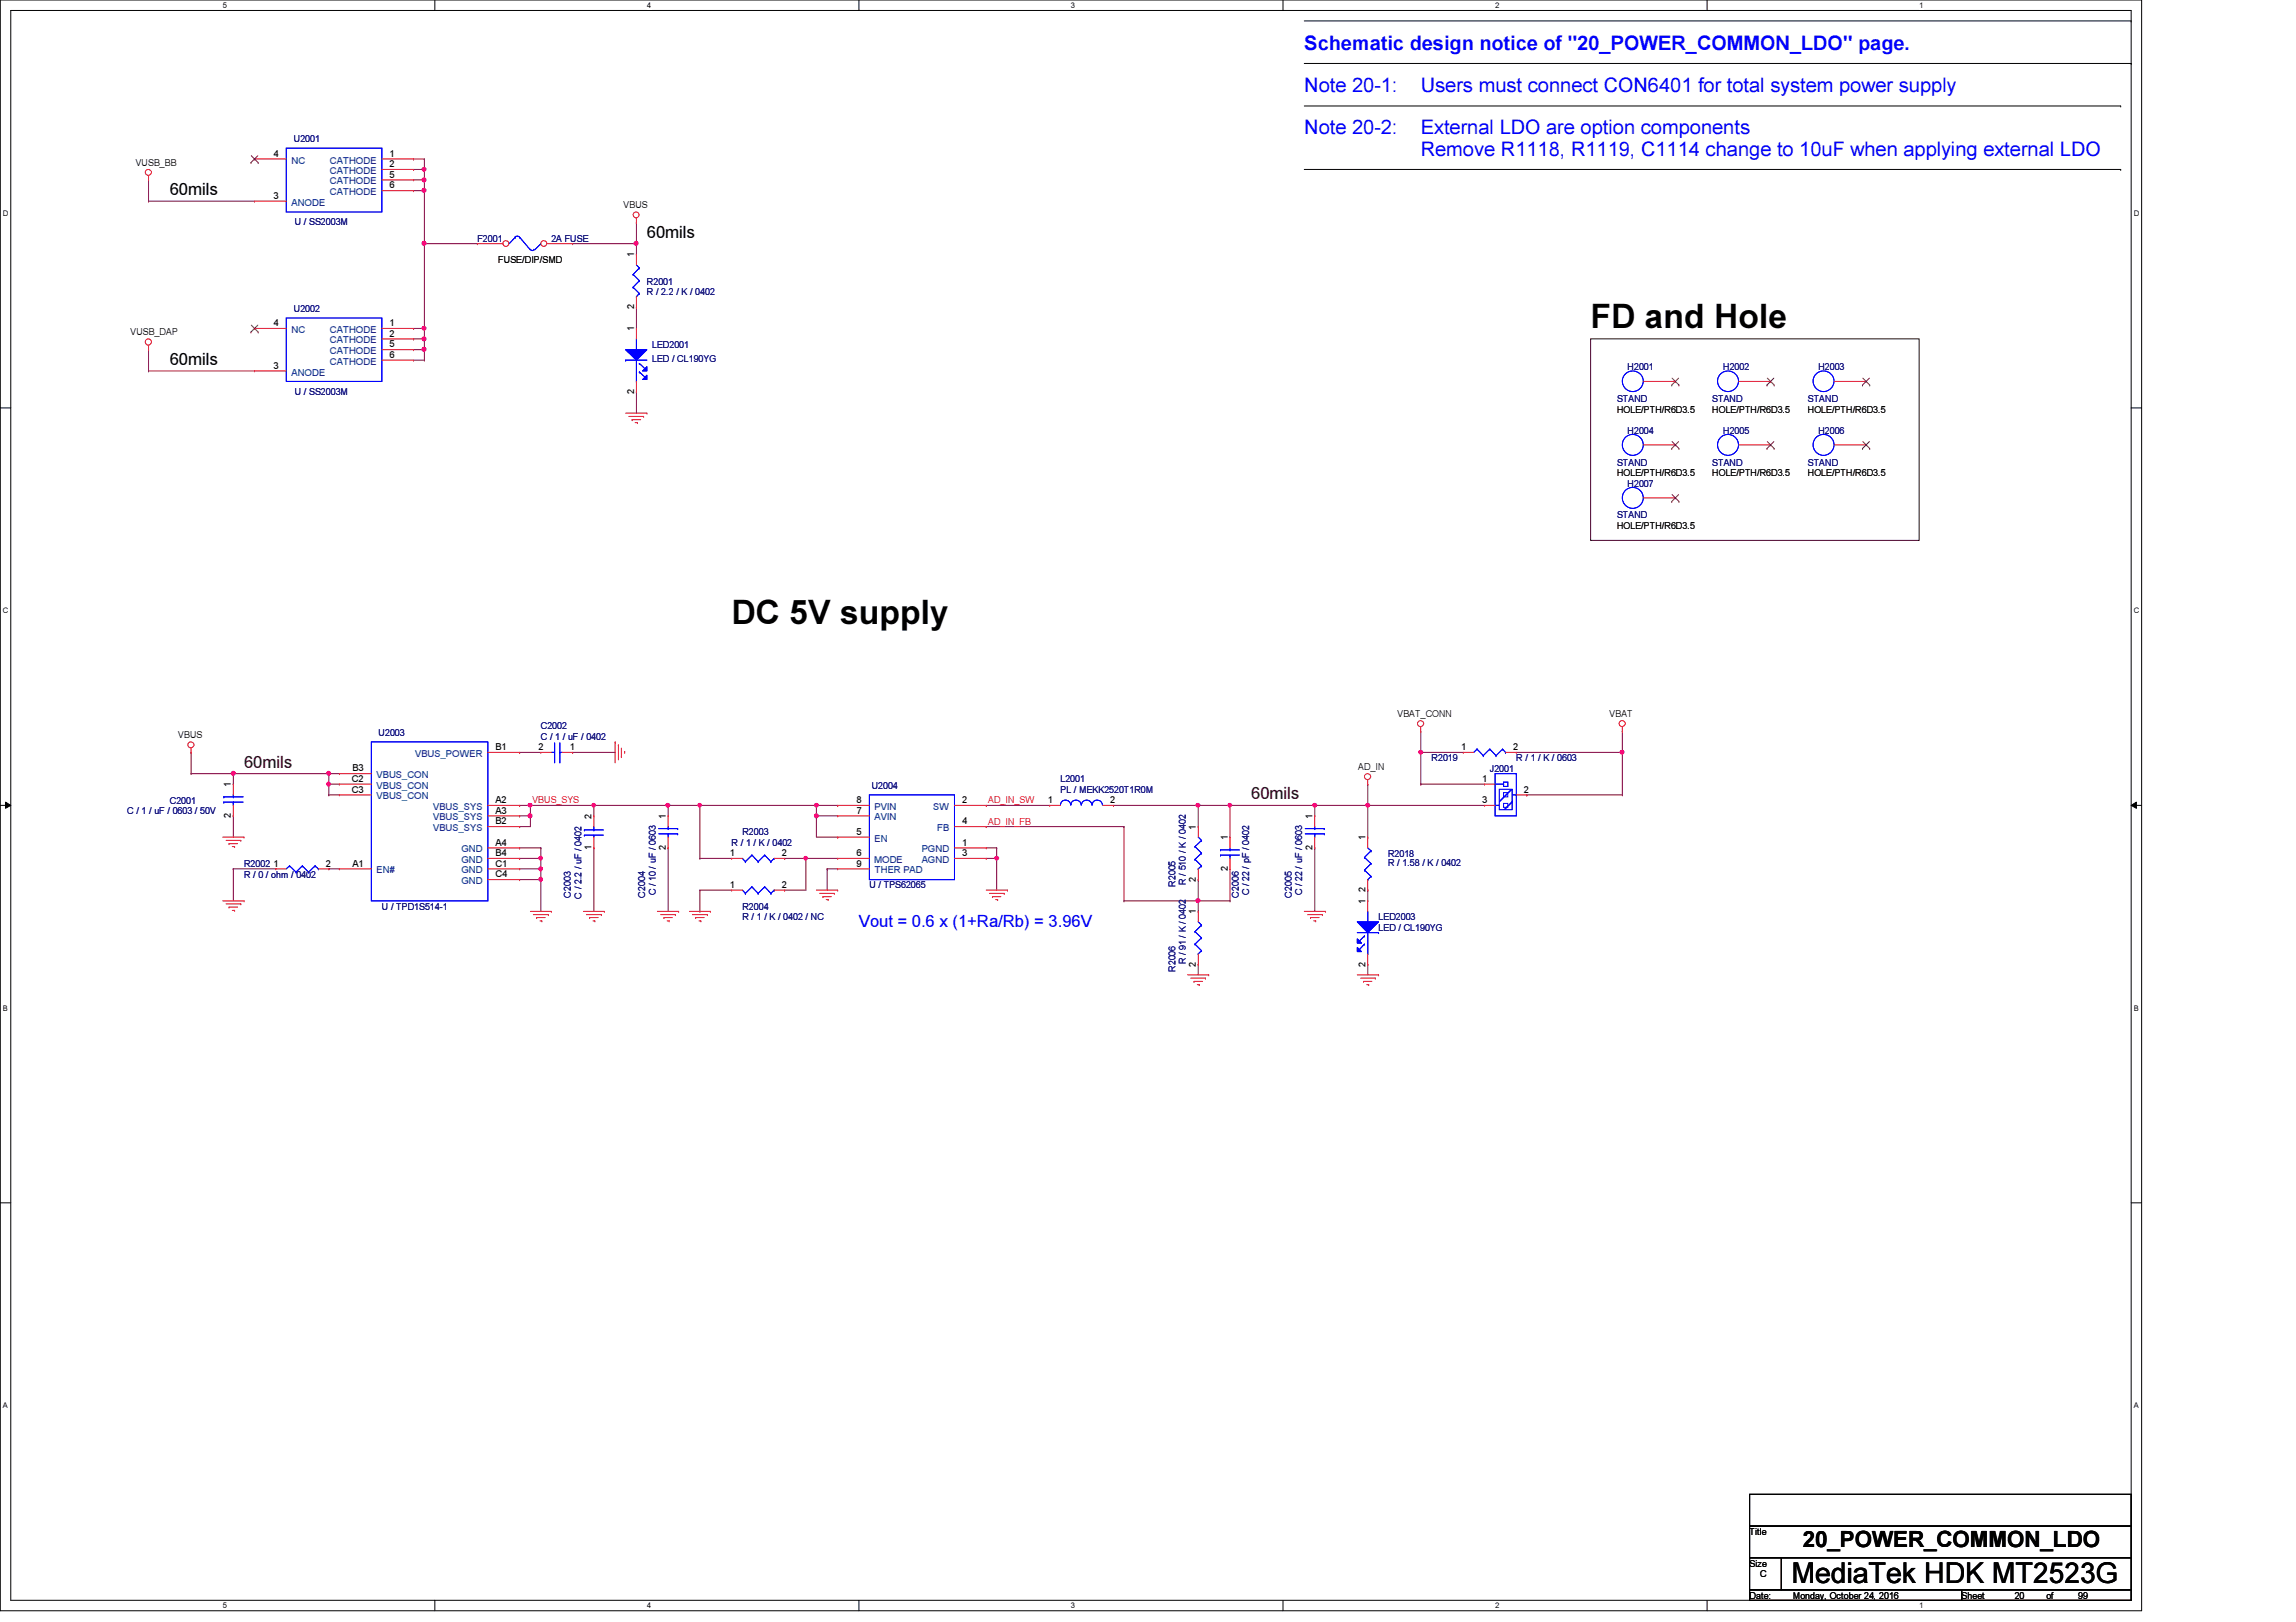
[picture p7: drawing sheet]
<svg xmlns="http://www.w3.org/2000/svg" width="297mm" height="210mm" viewBox="0 0 297 210" stroke-linecap="round" stroke-linejoin="round" font-family="sans-serif">
<defs><g id="words">
<g font-size="4.4">
<text x="205.8" y="42.4">FD and Hole</text>
<text x="94.7" y="80.8">DC 5V supply</text>
</g>
<text font-size="3.7" x="231.8" y="204.9">MediaTek HDK MT2523G</text>
<text font-size="2.9" x="233.2" y="200.2">20_POWER_COMMON_LDO</text>
<g font-size="2.6" fill="#00f">
<text x="168.7" y="11.9">Note 20-1:</text>
<text x="168.7" y="6.5">Schematic design notice of &quot;20_POWER_COMMON_LDO&quot; page.</text>
<text x="183.8" y="11.9">Users must connect CON6401 for total system power supply</text>
<text x="168.7" y="17.4">Note 20-2:</text>
<text x="183.8" y="17.4">External LDO are option components</text>
<text x="183.8" y="20.2">Remove R1118, R1119, C1114 change to 10uF when applying external LDO</text>
</g>
<g font-size="2.2">
<text x="22" y="25.3">60mils</text>
<text x="83.7" y="30.8">60mils</text>
<text x="22" y="47.2">60mils</text>
</g>
<g font-size="2.2" fill="#400000">
<text x="31.6" y="99.4">60mils</text>
<text x="161.9" y="103.5">60mils</text>
</g>
<text font-size="2.2" fill="#00f" x="111.1" y="119.9">Vout = 0.6 x (1+Ra/Rb) = 3.96V</text>
<g font-size="1.2">
<text x="17.6" y="21.4">VUSB_BB</text>
<text x="35.4" y="20.3">4</text>
<text x="50.4" y="23">5</text>
<text x="50.4" y="20.3">1</text>
<text x="50.4" y="21.6">2</text>
<text x="35.4" y="25.7">3</text>
<text x="50.4" y="24.4">6</text>
<text x="80.7" y="26.9">VBUS</text>
<text x="64.5" y="34">FUSE/DIP/SMD</text>
<text x="82" y="33.3" transform="rotate(-90 82 33.3)">1</text>
<text x="82" y="40" transform="rotate(-90 82 40)">2</text>
<text x="16.9" y="43.4">VUSB_DAP</text>
<text x="35.4" y="47.7">3</text>
<text x="35.4" y="42.2">4</text>
<text x="50.4" y="45">5</text>
<text x="50.4" y="42.2">1</text>
<text x="50.4" y="43.6">2</text>
<text x="50.4" y="46.3">6</text>
<text x="82" y="42.9" transform="rotate(-90 82 42.9)">1</text>
<text x="82" y="51" transform="rotate(-90 82 51)">2</text>
<text x="209.2" y="53.4">HOLE/PTH/R6D3.5</text>
<text x="221.5" y="53.4">HOLE/PTH/R6D3.5</text>
<text x="233.9" y="53.4">HOLE/PTH/R6D3.5</text>
<text x="209.2" y="61.6">HOLE/PTH/R6D3.5</text>
<text x="221.5" y="61.6">HOLE/PTH/R6D3.5</text>
<text x="233.9" y="61.6">HOLE/PTH/R6D3.5</text>
<text x="209.2" y="68.5">HOLE/PTH/R6D3.5</text>
<text x="23.1" y="95.5">VBUS</text>
<text x="180.8" y="92.8">VBAT_CONN</text>
<text x="208.2" y="92.8">VBAT</text>
<text x="29.9" y="101.9" transform="rotate(-90 29.9 101.9)">1</text>
<text x="45.5" y="101.2">C2</text>
<text x="45.6" y="99.8">B3</text>
<text x="64.1" y="97.1">B1</text>
<text x="69.7" y="97.1">2</text>
<text x="73.7" y="97.1">1</text>
<text x="175.7" y="99.6">AD_IN</text>
<text x="189" y="97.1">1</text>
<text x="191.8" y="101.2">1</text>
<text x="195.7" y="97.1">2</text>
<text x="29.9" y="105.9" transform="rotate(-90 29.9 105.9)">2</text>
<text x="45.5" y="102.6">C3</text>
<text x="64.1" y="103.9">A2</text>
<text x="64.1" y="105.3">A3</text>
<text x="64.1" y="106.7">B2</text>
<text x="76.5" y="106" transform="rotate(-90 76.5 106)">2</text>
<text x="86.1" y="106" transform="rotate(-90 86.1 106)">1</text>
<text x="110.8" y="103.9">8</text>
<text x="110.8" y="105.3">7</text>
<text x="124.5" y="103.9">2</text>
<text x="124.5" y="106.7">4</text>
<text x="135.5" y="103.9">1</text>
<text x="143.6" y="103.9">2</text>
<text x="154.7" y="107.4" transform="rotate(-90 154.7 107.4)">1</text>
<text x="169.8" y="106" transform="rotate(-90 169.8 106)">1</text>
<text x="191.8" y="103.9">3</text>
<text x="197.1" y="102.6">2</text>
<text x="35.4" y="112.1">1</text>
<text x="42.2" y="112.1">2</text>
<text x="45.6" y="112.1">A1</text>
<text x="64.1" y="110.8">B4</text>
<text x="64.1" y="112.1">C1</text>
<text x="64.1" y="109.4">A4</text>
<text x="64.1" y="113.5">C4</text>
<text x="76.5" y="110" transform="rotate(-90 76.5 110)">1</text>
<text x="86.1" y="110" transform="rotate(-90 86.1 110)">2</text>
<text x="94.4" y="110.8">1</text>
<text x="101.1" y="110.8">2</text>
<text x="110.8" y="110.8">6</text>
<text x="110.8" y="112.1">9</text>
<text x="110.8" y="108">5</text>
<text x="124.5" y="109.4">1</text>
<text x="124.5" y="110.8">3</text>
<text x="158.8" y="112.7" transform="rotate(-90 158.8 112.7)">2</text>
<text x="158.8" y="108.8" transform="rotate(-90 158.8 108.8)">1</text>
<text x="169.8" y="110" transform="rotate(-90 169.8 110)">2</text>
<text x="176.7" y="108.8" transform="rotate(-90 176.7 108.8)">1</text>
<text x="94.4" y="114.9">1</text>
<text x="101.1" y="114.9">2</text>
<text x="154.7" y="118.3" transform="rotate(-90 154.7 118.3)">1</text>
<text x="154.7" y="114.1" transform="rotate(-90 154.7 114.1)">2</text>
<text x="176.7" y="117" transform="rotate(-90 176.7 117)">1</text>
<text x="176.7" y="115.5" transform="rotate(-90 176.7 115.5)">2</text>
<text x="154.7" y="125.1" transform="rotate(-90 154.7 125.1)">2</text>
<text x="176.7" y="125.1" transform="rotate(-90 176.7 125.1)">2</text>
<text x="226.4" y="198.6">Title</text>
<text x="226.4" y="202.7">Size</text>
<text x="226.4" y="206.9">Date:</text>
<text x="227.7" y="204.1">C</text>
<text x="231.9" y="206.9">Monday, October 24, 2016</text>
<text x="253.8" y="206.9">Sheet</text>
<text x="260.6" y="206.9">20</text>
<text x="264.7" y="206.9">of</text>
<text x="268.9" y="206.9">99</text>
</g>
<g font-size="1.2" fill="#004080">
<text x="37.7" y="21.2">NC</text>
<text x="42.7" y="23.9">CATHODE</text>
<text x="42.7" y="21.2">CATHODE</text>
<text x="42.7" y="22.5">CATHODE</text>
<text x="37.7" y="26.6">ANODE</text>
<text x="42.7" y="25.3">CATHODE</text>
<text x="37.7" y="43.1">NC</text>
<text x="42.7" y="45.8">CATHODE</text>
<text x="42.7" y="43.1">CATHODE</text>
<text x="42.7" y="44.4">CATHODE</text>
<text x="42.7" y="47.2">CATHODE</text>
<text x="37.7" y="48.6">ANODE</text>
<text x="48.7" y="100.7">VBUS_CON</text>
<text x="53.7" y="98">VBUS_POWER</text>
<text x="48.7" y="103.5">VBUS_CON</text>
<text x="48.7" y="102.1">VBUS_CON</text>
<text x="56" y="104.8">VBUS_SYS</text>
<text x="56" y="106.2">VBUS_SYS</text>
<text x="56" y="107.6">VBUS_SYS</text>
<text x="113.2" y="104.8">PVIN</text>
<text x="113.2" y="106.2">AVIN</text>
<text x="120.7" y="104.8">SW</text>
<text x="121.2" y="107.6">FB</text>
<text x="48.7" y="113">EN#</text>
<text x="59.7" y="111.7">GND</text>
<text x="59.7" y="113">GND</text>
<text x="59.7" y="110.3">GND</text>
<text x="113.2" y="111.7">MODE</text>
<text x="113.2" y="113">THER PAD</text>
<text x="113.2" y="108.9">EN</text>
<text x="119.2" y="110.3">PGND</text>
<text x="119.2" y="111.7">AGND</text>
<text x="59.7" y="114.4">GND</text>
</g>
<g font-size="1.2" fill="#000080">
<text x="38" y="18.4">U2001</text>
<text x="38.1" y="29.1">U / SS2003M</text>
<text x="61.8" y="31.3">F2001</text>
<text x="71.3" y="31.3">2A FUSE</text>
<text x="38" y="40.3">U2002</text>
<text x="83.7" y="36.9">R2001</text>
<text x="83.7" y="38.1">R / 2.2 / K / 0402</text>
<text x="84.4" y="45">LED2001</text>
<text x="84.4" y="46.8">LED / CL190YG</text>
<text x="210.6" y="47.9">H2001</text>
<text x="222.9" y="47.9">H2002</text>
<text x="235.2" y="47.9">H2003</text>
<text x="38.1" y="51.1">U / SS2003M</text>
<text x="209.2" y="52">STAND</text>
<text x="221.5" y="52">STAND</text>
<text x="233.9" y="52">STAND</text>
<text x="210.6" y="56.1">H2004</text>
<text x="222.9" y="56.1">H2005</text>
<text x="235.2" y="56.1">H2006</text>
<text x="209.2" y="60.2">STAND</text>
<text x="210.6" y="63">H2007</text>
<text x="221.5" y="60.2">STAND</text>
<text x="233.9" y="60.2">STAND</text>
<text x="209.2" y="67.1">STAND</text>
<text x="49" y="95.2">U2003</text>
<text x="70" y="94.4">C2002</text>
<text x="70" y="95.8">C / 1 / uF / 0402</text>
<text x="137.2" y="101.3">L2001</text>
<text x="185.2" y="98.5">R2019</text>
<text x="192.7" y="99.9">J2001</text>
<text x="196.2" y="98.5">R / 1 / K / 0603</text>
<text x="16.5" y="105.4">C / 1 / uF / 0603 / 50V</text>
<text x="22" y="104">C2001</text>
<text x="112.8" y="102.1">U2004</text>
<text x="137.2" y="102.6">PL / MEKK2520T1R0M</text>
<text x="31.6" y="112.2">R2002</text>
<text x="31.6" y="113.6">R / 0 / ohm / 0402</text>
<text x="94.7" y="109.5">R / 1 / K / 0402</text>
<text x="96.1" y="108.1">R2003</text>
<text x="179.6" y="110.9">R2018</text>
<text x="179.6" y="112.1">R / 1.58 / K / 0402</text>
<text x="49.4" y="117.7">U / TPD1S514-1</text>
<text x="73.9" y="116.2" transform="rotate(-90 73.9 116.2)">C2003</text>
<text x="75.2" y="116.3" transform="rotate(-90 75.2 116.3)">C / 2.2 / uF / 0402</text>
<text x="83.5" y="116.2" transform="rotate(-90 83.5 116.2)">C2004</text>
<text x="84.8" y="115.9" transform="rotate(-90 84.8 115.9)">C / 10 / uF / 0603</text>
<text x="96.1" y="117.7">R2004</text>
<text x="96.1" y="119.1">R / 1 / K / 0402 / NC</text>
<text x="112.5" y="115">U / TPS62065</text>
<text x="152.1" y="114.8" transform="rotate(-90 152.1 114.8)">R2005</text>
<text x="153.4" y="114.5" transform="rotate(-90 153.4 114.5)">R / 510 / K / 0402</text>
<text x="160.3" y="116.2" transform="rotate(-90 160.3 116.2)">C2006</text>
<text x="161.6" y="115.9" transform="rotate(-90 161.6 115.9)">C / 22 / pF / 0402</text>
<text x="167.1" y="116.2" transform="rotate(-90 167.1 116.2)">C2005</text>
<text x="168.5" y="115.9" transform="rotate(-90 168.5 115.9)">C / 22 / uF / 0603</text>
<text x="178.3" y="119.1">LED2003</text>
<text x="152.1" y="125.8" transform="rotate(-90 152.1 125.8)">R2006</text>
<text x="153.4" y="124.8" transform="rotate(-90 153.4 124.8)">R / 91 / K / 0402</text>
<text x="178.3" y="120.4">LED / CL190YG</text>
</g>
<g font-size="1.2" fill="#f00">
<text x="68.9" y="104">VBUS_SYS</text>
<text x="127.8" y="104">AD_IN_SW</text>
<text x="127.8" y="106.7">AD_IN_FB</text>
</g>
<g font-size="1">
<text x="28.8" y="1">5</text>
<text x="83.7" y="1">4</text>
<text x="138.6" y="1">3</text>
<text x="193.4" y="1">2</text>
<text x="248.3" y="1">1</text>
<text x=".4" y="27.9">D</text>
<text x="276.1" y="27.9">D</text>
<text x=".4" y="79.4">C</text>
<text x="276.1" y="79.4">C</text>
<text x=".4" y="130.8">B</text>
<text x="276.1" y="130.8">B</text>
<text x=".4" y="182.2">A</text>
<text x="276.1" y="182.2">A</text>
<text x="28.8" y="208.1">5</text>
<text x="83.7" y="208.1">4</text>
<text x="138.6" y="208.1">3</text>
<text x="193.4" y="208.1">2</text>
<text x="248.3" y="208.1">1</text>
</g>
</g></defs>
<path d="M0 0h277.1v208.4h-277.1zM1.4 1.4h274.3v205.7h-274.3z" fill="none" stroke="#000" stroke-width=".13"/>
<g fill="#fff">
<path d="M28.8 .1h.6v1.1h-.6z"/>
<path d="M28.8 207.2h.6v1.1h-.6z"/>
</g>
<path d="M56.3 0v1.4M56.3 207.1v1.3" fill="none" stroke="#000" stroke-width=".13"/>
<g fill="#fff">
<path d="M83.7 .1h.5v1.1h-.5z"/>
<path d="M83.7 207.2h.5v1.1h-.5z"/>
</g>
<path d="M111.1 0v1.4M111.1 207.1v1.3" fill="none" stroke="#000" stroke-width=".13"/>
<g fill="#fff">
<path d="M138.6 .1h.5v1.1h-.5z"/>
<path d="M138.6 207.2h.5v1.1h-.5z"/>
</g>
<path d="M166 0v1.4M166 207.1v1.3" fill="none" stroke="#000" stroke-width=".13"/>
<g fill="#fff">
<path d="M193.4 .1h.6v1.1h-.6z"/>
<path d="M193.4 207.2h.6v1.1h-.6z"/>
</g>
<path d="M220.8 0v1.4M220.8 207.1v1.3" fill="none" stroke="#000" stroke-width=".13"/>
<g fill="#fff">
<path d="M248.3 .1h.5v1.1h-.5z"/>
<path d="M248.3 207.2h.5v1.1h-.5z"/>
<path d="M.4 27.1h.7v1.1h-.7z"/>
<path d="M276.1 27.1h.7v1.1h-.7z"/>
<path d="M.4 78.5h.7v1.1h-.7z"/>
<path d="M276.1 78.5h.7v1.1h-.7z"/>
</g>
<path d="M0 52.8h1.4M275.7 52.8h1.4" fill="none" stroke="#000" stroke-width=".13"/>
<g fill="#fff">
<path d="M.4 129.9h.6v1.1h-.6z"/>
<path d="M276.1 129.9h.6v1.1h-.6z"/>
</g>
<path d="M0 104.2h1.4M.7 103.8l.7 .4-.7 .4zM275.7 104.2l.7-.4v.8zM275.7 104.2h1.4" fill="none" stroke="#000" stroke-width=".13"/>
<path d="M.7 103.8l.7 .4-.7 .4zM275.7 104.2l.7-.4v.8z" fill="#000"/>
<g fill="#fff">
<path d="M.4 181.4h.6v1.1h-.6z"/>
<path d="M276.1 181.4h.6v1.1h-.6z"/>
</g>
<path d="M168.7 13.7h105.7M168.7 8.2h107M168.7 2.7h107M274.4 13.7h.1M275.7 8.2h.1M275.7 2.7h.1M168.7 21.9h105.7M274.4 21.9h.1M0 155.7h1.4M275.7 155.7h1.4" fill="none" stroke="#000" stroke-width=".13"/>
<path d="M205.8 43.9h42.5v26h-42.5z" fill="none" stroke="#400000" stroke-width=".13"/>
<path d="M82.3 28.8h.1M82.3 28.8v2.7M176.9 115.2h.1M176.9 115.2v1.4M176.9 124.8h.1M176.9 124.8v1.4" fill="none" stroke="#800040" stroke-width=".13"/>
<circle cx="82.3" cy="31.5" r=".26" fill="#f0f"/>
<circle cx="82.3" cy="31.5" r=".26" fill="none" stroke="#f0f" stroke-width=".13"/>
<path d="M19.2 23.3h.1M19.2 23.3v2.7M42.5 100.1h.1M42.5 100.1v1.4" fill="none" stroke="#800040" stroke-width=".13"/>
<path d="M42.3 101.3l.2-.1 .2 .1v.3l-.2 .1-.2-.1z" fill-rule="evenodd" fill="#f0f"/>
<path d="M42.3 101.3l.2-.1 .2 .1v.3l-.2 .1-.2-.1z" fill="none" stroke="#f0f" stroke-width=".13"/>
<path d="M70 109.7h.1M70 109.7v1.4" fill="none" stroke="#800040" stroke-width=".13"/>
<path d="M69.8 110.9h.3l.1 .1-.1 .2-.2 .1-.1-.1z" fill-rule="evenodd" fill="#f0f"/>
<path d="M69.8 110.9h.3l.1 .1-.1 .2-.2 .1-.1-.1z" fill="none" stroke="#f0f" stroke-width=".13"/>
<path d="M67.2 104.2h.1M67.2 104.2h1.4M70 112.4h.1M70 112.4v1.4" fill="none" stroke="#800040" stroke-width=".13"/>
<path d="M69.8 112.2h.1l.2 .1v.3l-.2 .1-.1-.1z" fill-rule="evenodd" fill="#f0f"/>
<path d="M69.8 112.2h.1l.2 .1v.3l-.2 .1-.1-.1z" fill="none" stroke="#f0f" stroke-width=".13"/>
<path d="M19.2 26h.1M19.2 26h13.7M19.2 45.3h.1M19.2 48h.1M19.2 45.3v2.7M19.2 48h13.7M54.9 42.5h.1M54.9 42.5v1.4M70 111.1h.1M70 111.1v1.3" fill="none" stroke="#800040" stroke-width=".13"/>
<circle cx="54.9" cy="43.9" r=".26" fill="#f0f"/>
<circle cx="54.9" cy="43.9" r=".26" fill="none" stroke="#f0f" stroke-width=".13"/>
<path d="M53.5 42.5h.1M53.5 43.9h.1M53.5 42.5h1.4M53.5 43.9h1.4M53.5 45.3h1.4M54.9 45.3h.1M54.9 43.9h.1M54.9 43.9v1.4" fill="none" stroke="#800040" stroke-width=".13"/>
<circle cx="54.9" cy="45.2" r=".26" fill="#f0f"/>
<circle cx="54.9" cy="45.2" r=".26" fill="none" stroke="#f0f" stroke-width=".13"/>
<path d="M54.9 20.6h.1M54.9 20.6v1.3M53.5 46.6h1.4M54.9 46.6h.1M54.9 45.3h.1M54.9 45.3v1.3" fill="none" stroke="#800040" stroke-width=".13"/>
<circle cx="54.9" cy="21.9" r=".25" fill="#f0f"/>
<circle cx="54.9" cy="21.9" r=".25" fill="none" stroke="#f0f" stroke-width=".13"/>
<path d="M53.5 20.6h.1M53.5 21.9h.1M53.5 23.3h1.4M53.5 20.6h1.4M53.5 21.9h1.4M53.5 24.7h1.4M54.9 23.3h.1M54.9 24.7h.1M54.9 21.9h.1M54.9 21.9v2.8" fill="none" stroke="#800040" stroke-width=".13"/>
<circle cx="54.9" cy="23.3" r=".26" fill="#f0f"/>
<circle cx="54.9" cy="23.3" r=".26" fill="none" stroke="#f0f" stroke-width=".13"/>
<path d="M54.9 31.5h.1M54.9 31.5v11" fill="none" stroke="#800040" stroke-width=".13"/>
<circle cx="54.9" cy="42.5" r=".25" fill="#f0f"/>
<circle cx="54.9" cy="42.5" r=".25" fill="none" stroke="#f0f" stroke-width=".13"/>
<path d="M54.9 31.5h.1M54.9 24.7h.1M54.9 31.5h6.9M54.9 24.7v6.8" fill="none" stroke="#800040" stroke-width=".13"/>
<circle cx="54.9" cy="31.5" r=".26" fill="#f0f"/>
<circle cx="54.9" cy="31.5" r=".26" fill="none" stroke="#f0f" stroke-width=".13"/>
<circle cx="54.9" cy="24.6" r=".26" fill="#f0f"/>
<circle cx="54.9" cy="24.6" r=".26" fill="none" stroke="#f0f" stroke-width=".13"/>
<path d="M74.1 31.5h8.2M82.3 31.5h.1M24.7 97.4h.1M24.7 97.4v2.7M68.6 104.2h.1M68.6 104.2h8.2M86.4 109.7h.1M86.4 104.2h.1M86.4 104.2v1.4M86.4 109.7v8.2" fill="none" stroke="#800040" stroke-width=".13"/>
<circle cx="86.4" cy="104.2" r=".25" fill="#f0f"/>
<circle cx="86.4" cy="104.2" r=".25" fill="none" stroke="#f0f" stroke-width=".13"/>
<path d="M76.8 104.2h.1M76.8 104.2h9.6M105.6 104.2h.1M105.6 104.2v1.4h2.8M108.4 105.6h.1" fill="none" stroke="#800040" stroke-width=".13"/>
<circle cx="105.6" cy="105.6" r=".26" fill="#f0f"/>
<circle cx="105.6" cy="105.6" r=".26" fill="none" stroke="#f0f" stroke-width=".13"/>
<circle cx="105.6" cy="104.2" r=".25" fill="#f0f"/>
<circle cx="105.6" cy="104.2" r=".25" fill="none" stroke="#f0f" stroke-width=".13"/>
<path d="M90.5 104.2h.1M90.5 104.2h15.1M104.3 111.1h.1M104.3 111.1h4.1M105.6 105.6h.1M105.6 105.6v2.7h2.8M107 112.4h.1M107 112.4h1.4M107 112.4v2.8M108.4 108.3h.1" fill="none" stroke="#800040" stroke-width=".13"/>
<path d="M104.1 110.9h.3l.1 .1-.1 .2-.2 .1-.1-.1z" fill-rule="evenodd" fill="#f0f"/>
<path d="M104.1 110.9h.3l.1 .1-.1 .2-.2 .1-.1-.1z" fill="none" stroke="#f0f" stroke-width=".13"/>
<path d="M90.5 111.1h.1M90.5 104.2h.1M90.5 111.1h4.2M90.5 104.2v6.9" fill="none" stroke="#800040" stroke-width=".13"/>
<path d="M90.4 104h.3l.1 .2-.1 .2h-.2h-.1z" fill-rule="evenodd" fill="#f0f"/>
<path d="M90.4 104h.3l.1 .2-.1 .2h-.2h-.1z" fill="none" stroke="#f0f" stroke-width=".13"/>
<g fill="none" stroke="#800040" stroke-width=".13">
<path d="M86.4 104.2h.1M86.4 104.2h4.1M90.5 115.2h.1M90.5 117.9h.1M90.5 115.2h4.2M90.5 115.2v2.7M101.5 111.1h.1M101.5 115.2h.1M101.5 111.1h2.8M104.3 111.1h.1M104.3 111.1v4.1h-2.8M127.6 111.1h1.3"/>
<path d="M128.9 111.1h.1M128.9 111.1v4.1"/>
</g>
<circle cx="128.9" cy="111" r=".25" fill="#f0f"/>
<circle cx="128.9" cy="111" r=".25" fill="none" stroke="#f0f" stroke-width=".13"/>
<path d="M127.6 109.7h1.3M128.9 109.7h.1M128.9 111.1h.1M128.9 109.7v1.4M159.1 104.2h.1M159.1 104.2h11M176.9 104.2h.1M176.9 104.2v4.1" fill="none" stroke="#800040" stroke-width=".13"/>
<circle cx="177" cy="104.2" r=".25" fill="#f0f"/>
<circle cx="177" cy="104.2" r=".25" fill="none" stroke="#f0f" stroke-width=".13"/>
<path d="M127.6 104.2h.1M127.6 104.2h8.2M170.1 109.7h.1M170.1 104.2h.1M170.1 104.2v1.4M170.1 109.7v8.2" fill="none" stroke="#800040" stroke-width=".13"/>
<circle cx="170.1" cy="104.2" r=".25" fill="#f0f"/>
<circle cx="170.1" cy="104.2" r=".25" fill="none" stroke="#f0f" stroke-width=".13"/>
<path d="M155 104.2h.1M155 104.2v2.8M170.1 104.2h.1M176.9 101.5h.1M176.9 101.5v2.7h-6.8" fill="none" stroke="#800040" stroke-width=".13"/>
<circle cx="155" cy="104.2" r=".25" fill="#f0f"/>
<circle cx="155" cy="104.2" r=".25" fill="none" stroke="#f0f" stroke-width=".13"/>
<path d="M144.1 104.2h.1M144.1 104.2h10.9M155 116.6h.1M155 116.6v1.3M159.1 104.2h.1M159.1 104.2v4.1M155 124.8h.1M155 124.8v1.4" fill="none" stroke="#800040" stroke-width=".13"/>
<path d="M158.9 104h.4v.2v.2h-.2h-.2z" fill-rule="evenodd" fill="#f0f"/>
<path d="M158.9 104h.4v.2v.2h-.2h-.2z" fill="none" stroke="#f0f" stroke-width=".13"/>
<path d="M155 104.2h.1M155 116.6h.1M155 104.2h4.1M155 116.6h4.1M159.1 116.6h.1M159.1 112.4v4.2" fill="none" stroke="#800040" stroke-width=".13"/>
<circle cx="155" cy="116.5" r=".26" fill="#f0f"/>
<circle cx="155" cy="116.5" r=".26" fill="none" stroke="#f0f" stroke-width=".13"/>
<g fill="none" stroke="#800040" stroke-width=".13">
<path d="M82.3 39.8h.1M82.3 31.5h.1M82.3 31.5v1.4M82.3 39.8v2.7M82.3 50.7h.1M82.3 50.7v2.8M30.2 100.1h.1M30.2 100.1h13.7M42.5 100.1h.1M42.5 101.5h.1M42.5 102.9h.1M42.5 101.5v1.4"/>
<path d="M42.5 101.5h1.4M42.5 102.9h1.4M127.6 107h17.8M145.4 107h.1M145.4 116.6h.1M145.4 107v9.6M145.4 116.6h9.6M155 113.8h.1M155 116.6h.1M155 113.8v2.8"/>
</g>
<path d="M42.3 99.9l.2-.1 .2 .1v.4h-.2h-.2z" fill-rule="evenodd" fill="#f0f"/>
<path d="M42.3 99.9l.2-.1 .2 .1v.4h-.2h-.2z" fill="none" stroke="#f0f" stroke-width=".13"/>
<circle cx="30.2" cy="100.1" r=".26" fill="#f0f"/>
<circle cx="30.2" cy="100.1" r=".26" fill="none" stroke="#f0f" stroke-width=".13"/>
<g fill="none" stroke="#800040" stroke-width=".13">
<path d="M24.7 100.1h.1M24.7 100.1h5.5M30.2 100.1h.1M30.2 105.6h.1M30.2 112.4h.1M30.2 100.1v1.4M30.2 105.6v2.7M30.2 112.4v4.2M30.2 112.4h5.5M42.5 112.4h.1M42.5 112.4h1.4M70 113.8h.1"/>
<path d="M70 113.8v4.1"/>
</g>
<path d="M69.8 113.6l.1-.1 .2 .2v.3h-.2h-.1z" fill-rule="evenodd" fill="#f0f"/>
<path d="M69.8 113.6l.1-.1 .2 .2v.3h-.2h-.1z" fill="none" stroke="#f0f" stroke-width=".13"/>
<g fill="none" stroke="#800040" stroke-width=".13">
<path d="M67.2 97.4h.1M67.2 97.4h2.8M74.1 97.4h.1M74.1 97.4h5.5M67.2 109.7h.1M67.2 111.1h.1M67.2 112.4h.1M67.2 113.8h.1M67.2 109.7h2.8M67.2 111.1h2.8M67.2 112.4h2.8M67.2 113.8h2.8"/>
<path d="M68.6 104.2h.1M68.6 104.2v1.4M105.6 104.2h2.8M108.4 104.2h.1"/>
</g>
<circle cx="68.6" cy="105.6" r=".26" fill="#f0f"/>
<circle cx="68.6" cy="105.6" r=".26" fill="none" stroke="#f0f" stroke-width=".13"/>
<circle cx="68.6" cy="104.2" r=".25" fill="#f0f"/>
<circle cx="68.6" cy="104.2" r=".25" fill="none" stroke="#f0f" stroke-width=".13"/>
<path d="M67.2 105.6h.1M67.2 107h.1M67.2 105.6h1.4M68.6 105.6h.1M68.6 105.6v1.4h-1.4M76.8 104.2h.1M76.8 104.2v1.4" fill="none" stroke="#800040" stroke-width=".13"/>
<path d="M76.6 104h.4v.2v.2h-.2h-.2z" fill-rule="evenodd" fill="#f0f"/>
<path d="M76.6 104h.4v.2v.2h-.2h-.2z" fill="none" stroke="#f0f" stroke-width=".13"/>
<g fill="none" stroke="#800040" stroke-width=".13">
<path d="M183.8 97.4h.1M183.8 94.6v2.8M183.8 97.4h5.5M209.9 97.4h.1M209.9 94.6v2.8M76.8 109.7h.1M76.8 109.7v8.2M176.9 104.2h.1M176.9 104.2h15.2M183.8 101.5h.1M183.8 101.5h8.3M197.5 102.9h.1"/>
<path d="M197.5 102.9h12.4"/>
</g>
<circle cx="183.8" cy="97.3" r=".25" fill="#f0f"/>
<circle cx="183.8" cy="97.3" r=".25" fill="none" stroke="#f0f" stroke-width=".13"/>
<path d="M183.8 97.4v4.1M196.2 97.4h13.7M209.9 97.4h.1M183.8 101.5h.1" fill="none" stroke="#800040" stroke-width=".13"/>
<circle cx="209.8" cy="97.3" r=".25" fill="#f0f"/>
<circle cx="209.8" cy="97.3" r=".25" fill="none" stroke="#f0f" stroke-width=".13"/>
<path d="M209.9 97.4v5.5M209.9 102.9h.1" fill="none" stroke="#800040" stroke-width=".13"/>
<g fill="none" stroke="#f00" stroke-width=".13">
<path d="M19.2 23.3h.1M19.2 22.7v.6M82.3 28.8h.1M82.3 28.2v.6M19.2 45.3h.1M19.2 44.7v.6M80.9 53.5h2.8M81.4 53.9h1.9M81.8 54.3h.1M81.8 54.3h1.1M82.2 54.7h.3M82.5 54.7h.1"/>
<path d="M83.3 53.9h.1M83.7 53.5h.1M212.6 49.4h4.1M216.7 49.4h.1M24.7 97.4h.1M24.7 96.8v.6M79.6 96h.1M79.6 96v2.7M80 96.4h.1M80 96.4v1.9M80.4 97.9h.1M80.4 96.8v1.1"/>
<path d="M80.8 97.2h.1M80.8 97.2v.3M183.8 94.6h.1M183.8 94.1v.5M209.9 94.6h.1M209.9 94.1v.5M28.8 108.3h2.8M28.8 116.6h2.8M29.2 108.8h2M29.2 117h2M29.6 109.2h.1M29.6 117.4h.1"/>
<path d="M29.6 109.2h1.1M29.6 117.4h1.1M30.1 109.6h.2M30.1 117.8h.2M30.3 109.6h.1M30.3 117.8h.1M31.2 108.8h.1M31.2 117h.1M31.6 108.3h.1M31.6 116.6h.1M68.6 117.9h2.7M69 118.4h1.9"/>
<path d="M69.4 118.7h.1M69.4 118.7h1.1M69.8 119.2h.3M70.1 119.2h.1M70.9 118.4h.1M71.3 117.9h.1M75.5 117.9h2.7M75.9 118.4h1.9M76.3 118.7h.1M76.3 118.7h1.1M76.7 119.2h.3M76.8 105.6h.1"/>
<path d="M76.8 109.7h.1M76.8 105.6v1.4M76.8 108.3v1.4M77 119.2h.1M77.8 118.4h.1M78.2 117.9h.1M85 117.9h2.8M85.5 118.4h1.9M85.9 118.7h.1M85.9 118.7h1.1M86.3 119.2h.3M86.6 119.2h.1"/>
<path d="M87.4 118.4h.1M87.8 117.9h.1M89.2 117.9h2.7M89.6 118.4h1.9M90 118.7h.1M90 118.7h1.1M90.4 119.2h.3M90.7 119.2h.1M91.5 118.4h.1M91.9 117.9h.1M105.6 115.2h2.8M106 115.6h1.9"/>
<path d="M106.5 116h.1M106.5 116h1.1M106.9 116.4h.2M107.1 116.4h.1M107.9 115.6h.1M108.4 115.2h.1M127.6 115.2h2.7M128 115.6h1.9M128.4 116h.1M128.4 116h1.1M128.8 116.4h.3M129.1 116.4h.1"/>
<path d="M129.9 115.6h.1M130.3 115.2h.1M135.8 104.2h.1M135.8 104.2h1.4M142.7 104.2h1.4M144.1 104.2h.1M159.1 112.4h.1M159.1 108.3h.1M159.1 108.3v1.4M159.1 111.1v1.3M168.7 117.9h2.8M169.2 118.4h1.9"/>
<path d="M169.5 118.7h.1M169.5 118.7h1.1M170 119.2h.2M170.1 109.7h.1M170.1 105.6h.1M170.1 105.6v1.4M170.1 108.3v1.4M170.2 119.2h.1M171.1 118.4h.1M171.5 117.9h.1M176.9 101.5h.1M176.9 108.3h.1"/>
<path d="M176.9 115.2h.1M176.9 100.9v.6M176.9 108.3v1.4M176.9 113.8v1.4M153.6 126.2h2.8M154 126.6h2M154.5 127h.1M154.5 127h1.1M154.9 127.4h.2M155.1 127.4h.1M156 126.6h.1M156.4 126.2h.1"/>
<path d="M175.6 126.2h2.7M176 126.6h1.9M176.4 127h.1M176.4 127h1.1M176.8 127.4h.3M177.1 127.4h.1M177.9 126.6h.1M178.3 126.2h.1"/>
<circle cx="19.2" cy="22.3" r=".39"/>
<circle cx="82.3" cy="27.8" r=".38"/>
<circle cx="19.2" cy="44.3" r=".4"/>
<circle cx="24.7" cy="96.4" r=".39"/>
<circle cx="183.8" cy="93.6" r=".39"/>
<circle cx="209.9" cy="93.6" r=".39"/>
<circle cx="176.9" cy="100.5" r=".39"/>
</g>
<path d="M226.4 193.4h49.3v4.1h-49.3zM226.4 197.5h49.3v4.1h-49.3zM226.4 205.7h27.4v1.4h-27.4zM226.4 201.6h4.1v4.1h-4.1zM230.5 201.6h45.2v4.1h-45.2zM253.8 205.7h21.9v1.4h-21.9z" fill="none" stroke="#000" stroke-width=".13"/>
<g fill="none" stroke="#00f" stroke-width=".13">
<path d="M75.6 107.4h.1M75.6 108.1h.1M75.6 107.4h2.5M75.6 108.1h2.5M76.8 108.1h.1M76.8 107.4h.1M76.8 107v.4M76.8 108.1v.2M137.2 104.2a.66 .66 0 0 1 .7-.7 .66 .66 0 0 1 .6 .7M138.6 104.2a.66 .66 0 0 1 .6-.7 .66 .66 0 0 1 .7 .7M139.9 104.2a.68 .68 0 0 1 .7-.7 .68 .68 0 0 1 .7 .7M141.3 104.2a.66 .66 0 0 1 .7-.7 .66 .66 0 0 1 .6 .7"/>
<path d="M157.9 110.7h.1M157.9 110h.1M157.9 110.7h2.5M157.9 110h2.5M159.1 110h.1M159.1 110.7h.1M159.1 109.7v.3M159.1 110.7v.4M168.9 107.9h2.4M168.9 107.2h2.4M170.1 107.2h.1M170.1 107.9h.1"/>
<path d="M170.1 107v.2M170.1 107.9v.4M171.3 107.9h.1M171.3 107.2h.1M176.5 111h.1M176.5 112.6h.1M176.5 111l.9 .8M176.5 112.6l.9 .8M176.9 113.8h.1M176.9 109.7l.5 .4M177.4 110.1h.1M177.4 111.8h.1"/>
<path d="M177.4 113.4h.1M177.4 110.1l-.9 .9M177.4 111.8l-.9 .8M177.4 113.4l-.5 .4"/>
<circle cx="211.3" cy="49.3" r="1.34"/>
</g>
<path d="M216.3 49.8h.1M216.3 48.9l.9 .9M217.2 48.9l-.9 .9M217.2 49.8h.1" fill="none" stroke="#804000" stroke-width=".13"/>
<path d="M175.6 119.3h2.7l-1.4 1.4z" fill="#00f"/>
<path d="M175.6 119.3h2.7l-1.4 1.4z" fill="none" stroke="#00f" stroke-width=".13"/>
<path d="M175.6 121.5l.5 .5h-.5z" fill="#00f"/>
<path d="M175.6 121.5l.5 .5h-.5z" fill="none" stroke="#00f" stroke-width=".13"/>
<path d="M175.6 122.6l.5 .5h-.5z" fill="#00f"/>
<path d="M176.9 119.3h.1M176.9 117.9v1.4M175.6 122.6l.5 .5h-.5zM175.6 120.7h2.7M176.5 121.1h.1M176.5 122.2h.1M176.5 121.1l-.7 .7M176.5 122.2l-.7 .7M176.9 123.4h.1M176.9 120.7v2.7M178.3 120.7h.1" fill="none" stroke="#00f" stroke-width=".13"/>
<path d="M175.6 119.3h2.7l-1.4 1.4z" fill="#00f"/>
<path d="M175.6 119.3h2.7l-1.4 1.4z" fill="none" stroke="#00f" stroke-width=".13"/>
<path d="M175.6 121.5l.5 .5h-.5z" fill="#00f"/>
<path d="M175.6 121.5l.5 .5h-.5z" fill="none" stroke="#00f" stroke-width=".13"/>
<path d="M175.6 122.6l.5 .5h-.5z" fill="#00f"/>
<g fill="none" stroke="#00f" stroke-width=".13">
<path d="M37 19.2h12.4v8.2h-12.4zM81.9 35.5h.1M81.9 37.2h.1M81.9 35.5l.8 .8M81.9 37.2l.8 .8M82.3 38.4h.1M82.3 34.3l.4 .4M82.7 34.7h.1M82.7 36.3h.1M82.7 38h.1M82.7 34.7l-.8 .8M82.7 36.3l-.8 .9"/>
<path d="M82.7 38l-.4 .4M37 41.1h12.4v8.3h-12.4zM48 96h15.1v20.6h-15.1zM71.3 97.4h.5M71.8 98.6h.1M71.8 97.4h.1M71.8 96.1v2.5M72.4 97.4h.1M72.4 98.6h.1M72.4 97.4h.3M72.4 96.1v2.5M96.1 111.1l.3 .4"/>
<path d="M96.4 111.5h.1M97.3 110.7h.1M97.3 110.7l-.9 .8M97.3 110.7l.8 .8M98.1 111.5h.1M98.9 110.7h.1M98.9 110.7l-.8 .8M98.9 110.7l.8 .8M99.7 111.5h.1M100.2 111.1h.1M100.2 111.1l-.5 .4M112.5 102.9h11v10.9h-11z"/>
<path d="M154.6 109.6h.1M154.6 111.2h.1M154.6 109.6l.8 .8M154.6 111.2l.8 .9M155 112.4h.1M155 108.3l.4 .5M155 119.3l.4 .4M155.4 108.8h.1M155.4 110.4h.1M155.4 112.1h.1M155.4 119.7h.1M155.4 108.8l-.8 .8"/>
<path d="M155.4 110.4l-.8 .8M155.4 112.1l-.4 .3M155.4 119.7l-.8 .9M176.9 119.3h.1M176.9 117.9v1.4M193.4 100.1h2.8v5.5h-2.8zM193.4 101.5h1.1M193.4 104.2h1.1M194.5 101.2h.6v.6h-.6zM194.5 102.6h.6v.5h-.6zM194.5 104h.6v.5h-.6zM194.5 101.5h.1"/>
<path d="M194.5 104.2h.1M195.1 102.9h1.1M196.2 102.9h.1M154.6 120.6h.1M154.6 122.2h.1M154.6 120.6l.8 .8M154.6 122.2l.8 .8M155 123.4h.1M155.4 121.4h.1M155.4 123h.1M155.4 121.4l-.8 .8M155.4 123l-.4 .4"/>
<path d="M175.6 122.6l.5 .5h-.5zM175.6 120.7h2.7M176.5 121.1h.1M176.5 122.2h.1M176.5 121.1l-.7 .7M176.5 122.2l-.7 .7M176.9 123.4h.1M176.9 120.7v2.7M178.3 120.7h.1"/>
<circle cx="211.2" cy="57.6" r="1.35"/>
<circle cx="223.6" cy="57.6" r="1.35"/>
<circle cx="235.9" cy="57.6" r="1.35"/>
<circle cx="235.9" cy="49.3" r="1.34"/>
</g>
<g fill="none" stroke="#f00" stroke-width=".13">
<path d="M32.9 26h.1M32.9 20.6h.1M32.9 26h4.1M32.9 20.6h4.1M49.4 23.3h4.1M49.4 20.6h4.1M49.4 21.9h4.1M49.4 24.7h4.1M53.5 23.3h.1M53.5 20.6h.1M53.5 21.9h.1M53.5 24.7h.1"/>
<path d="M82.3 32.9h.1M82.3 39.8h.1M82.3 32.9v1.4M82.3 38.4v1.4M32.9 48h.1M32.9 42.5h.1M32.9 48h4.1M32.9 42.5h4.1M49.4 45.3h4.1M49.4 42.5h4.1M49.4 43.9h4.1M49.4 46.6h4.1"/>
<path d="M53.5 45.3h.1M53.5 42.5h.1M53.5 43.9h.1M53.5 46.6h.1M212.6 57.6h4.1M216.7 57.6h.1M225 57.6h4.1M229.1 57.6h.1M237.3 57.6h4.1M237.3 49.4h4.1M241.4 49.4h.1M241.4 57.6h.1"/>
<path d="M63.1 97.4h4.1M67.2 97.4h.1M70 97.4h.1M70 97.4h1.3M72.7 97.4h1.4M74.1 97.4h.1M43.9 102.9h.1M43.9 112.4h.1M43.9 101.5h.1M43.9 100.1h.1M43.9 112.4h4.1M43.9 102.9h4.1"/>
<path d="M43.9 101.5h4.1M43.9 100.1h4.1M63.1 104.2h4.1M63.1 107h4.1M63.1 105.6h4.1M63.1 109.7h4.1M63.1 111.1h4.1M63.1 112.4h4.1M63.1 113.8h4.1M67.2 111.1h.1M67.2 112.4h.1M67.2 104.2h.1"/>
<path d="M67.2 105.6h.1M67.2 107h.1M67.2 109.7h.1M67.2 113.8h.1M94.7 111.1h.1M94.7 111.1h1.4M100.2 111.1h1.3M101.5 111.1h.1M108.4 104.2h.1M108.4 105.6h.1M108.4 111.1h.1M108.4 112.4h.1"/>
<path d="M108.4 108.3h.1M108.4 104.2h4.1M108.4 105.6h4.1M108.4 111.1h4.1M108.4 112.4h4.1M108.4 108.3h4.1M123.5 104.2h4.1M123.5 107h4.1M123.5 109.7h4.1M123.5 111.1h4.1M127.6 104.2h.1M127.6 107h.1"/>
<path d="M127.6 109.7h.1M127.6 111.1h.1M155 107h.1M155 113.8h.1M155 117.9h.1M155 107v1.3M155 112.4v1.4M155 117.9v1.4M176.9 116.6h.1M176.9 116.6v1.3M155 124.8h.1M155 123.4v1.4"/>
<path d="M176.9 124.8h.1M176.9 123.4v1.4"/>
</g>
<g fill="none" stroke="#804000" stroke-width=".13">
<path d="M32.5 21h.1M32.5 20.2l.9 .8M33.4 20.2l-.9 .8M33.4 21h.1M32.5 43h.1M32.5 42.1l.9 .9M33.4 42.1l-.9 .9M33.4 43h.1M216.3 58h.1M216.3 57.1l.9 .9M217.2 57.1l-.9 .9M217.2 58h.1"/>
<path d="M228.6 58h.1M228.6 57.1l.9 .9M229.5 57.1l-.9 .9M229.5 58h.1M241 49.8h.1M241 58h.1M241 48.9l.9 .9M241 57.1l.9 .9M241.8 48.9l-.8 .9M241.8 57.1l-.8 .9M241.9 49.8h.1M241.9 58h.1"/>
</g>
<path d="M194 102.2h1.6v2.6h-1.6z" fill-rule="evenodd" fill="#fff"/>
<path d="M194 102.2h1.6v2.6h-1.6z" fill-rule="evenodd" fill="#00f"/>
<path d="M193.4 100.1h2.8v5.5h-2.8zM193.4 101.5h1.1M193.4 104.2h1.1M194 102.2h1.6v2.6h-1.6zM194.5 102.6h.6v.5h-.6zM194.5 104h.6v.5h-.6zM194.5 101.2h.6v.6h-.6zM194.5 101.5h.1M194.5 104.2h.1M195.1 102.9h1.1M196.2 102.9h.1" fill="none" stroke="#00f" stroke-width=".13"/>
<path d="M194 102.2h1.6v2.6h-1.6z" fill-rule="evenodd" fill="#fff"/>
<path d="M194 102.2h1.6v2.6h-1.6z" fill-rule="evenodd" fill="#00f"/>
<g fill="none" stroke="#00f" stroke-width=".13">
<path d="M66.6 30.6h.3h.3M66.7 30.7h.1M66.7 30.7l-.8 .8M67.2 30.7h.1M67.2 30.7l1.4 1.6M68.6 32.3l.2 .1 .3-.1M70 31.5h.1M70 31.5l-.8 .8M194 102.2h1.6v2.6h-1.6zM194.5 102.6h.6v.5h-.6zM194.5 104h.6v.5h-.6z"/>
<circle cx="211.2" cy="64.4" r="1.35"/>
</g>
<path d="M212.6 64.4h4.1M216.7 64.4h.1M192.1 101.5h.1M192.1 104.2h.1M192.1 101.5h1.3M192.1 104.2h1.3M196.2 102.9h1.3M197.5 102.9h.1" fill="none" stroke="#f00" stroke-width=".13"/>
<path d="M216.3 64.9h.1M216.3 64l.9 .9M217.2 64l-.9 .9M217.2 64.9h.1" fill="none" stroke="#804000" stroke-width=".13"/>
<circle cx="65.5" cy="31.5" r=".37" fill="#fff"/>
<g fill="none" stroke="#f00" stroke-width=".13">
<path d="M61.8 31.5h.1M61.8 31.5h3.3"/>
<circle cx="65.5" cy="31.5" r=".37"/>
</g>
<circle cx="70.4" cy="31.5" r=".37" fill="#fff"/>
<g fill="none" stroke="#f00" stroke-width=".13">
<path d="M70.8 31.5h3.3M74.1 31.5h.1M225 49.4h4.1M229.1 49.4h.1M189.3 97.4h.1M189.3 97.4h1.4M194.8 97.4h1.4M196.2 97.4h.1M30.2 105.6h.1M30.2 101.5h.1M30.2 101.5v1.4M30.2 104.2v1.4"/>
<path d="M35.7 112.4h.1M35.7 112.4h1.3M41.2 112.4h1.3M42.5 112.4h.1M86.4 109.7h.1M86.4 105.6h.1M86.4 105.6v1.4M86.4 108.3v1.4M94.7 115.2h.1M94.7 115.2h1.4M100.2 115.2h1.3M101.5 115.2h.1"/>
<circle cx="70.4" cy="31.5" r=".37"/>
</g>
<g fill="none" stroke="#00f" stroke-width=".13">
<path d="M191.1 96.9h.1M191.1 96.9l-.4 .5M191.1 96.9l.8 .9M191.9 97.8h.1M192.7 96.9h.1M192.7 96.9l-.8 .9M192.7 96.9l.8 .9M193.5 97.8h.1M194.4 96.9h.1M194.4 96.9l-.9 .9M194.4 96.9l.4 .5M194.8 97.4h.1"/>
<path d="M29 103.8h.1M29 103.1h.1M29 103.8h2.5M29 103.1h2.5M30.2 103.1h.1M30.2 103.8h.1M30.2 102.9v.2M30.2 103.8v.4M37.5 112.1h.1M37.5 112.1l-.5 .3M37.5 112.1l.8 .8M38.3 112.9h.1"/>
<path d="M39.1 112.1h.1M39.1 112.1l-.8 .8M39.1 112.1l.8 .8M39.9 112.9h.1M40.8 112.1h.1M40.8 112.1l-.9 .8M40.8 112.1l.4 .3M41.2 112.4h.1M85.2 107.9h2.5M85.2 107.2h2.5M86.4 107.2h.1M86.4 107.9h.1"/>
<path d="M86.4 107v.2M86.4 107.9v.4M87.7 107.9h.1M87.7 107.2h.1M96.1 115.2l.3 .4M96.4 115.6h.1M97.3 114.8h.1M97.3 114.8l-.9 .8M97.3 114.8l.8 .8M98.1 115.6h.1M98.9 114.8h.1M98.9 114.8l-.8 .8"/>
<path d="M98.9 114.8l.8 .8M99.7 115.6h.1M100.2 115.2h.1M100.2 115.2l-.5 .4"/>
<circle cx="223.6" cy="49.3" r="1.34"/>
</g>
<path d="M228.6 49.8h.1M228.6 48.9l.9 .9M229.5 48.9l-.9 .9M229.5 49.8h.1" fill="none" stroke="#804000" stroke-width=".13"/>
<path d="M80.9 45.3h2.8l-1.4 1.3z" fill="#00f"/>
<path d="M80.9 45.3h2.8l-1.4 1.3z" fill="none" stroke="#00f" stroke-width=".13"/>
<path d="M83.7 47.5v.5h-.6z" fill="#00f"/>
<path d="M83.7 47.5v.5h-.6z" fill="none" stroke="#00f" stroke-width=".13"/>
<path d="M83.7 48.6v.5h-.6z" fill="#00f"/>
<path d="M80.9 46.6h.1M80.9 46.6h2.8M82.3 45.3h.1M82.3 49.4h.1M82.3 43.9v1.4M82.3 46.6v2.8M82.7 47h.1M82.7 48.1h.1M82.7 47l.7 .7M82.7 48.1l.7 .7M83.7 48.6v.5h-.6z" fill="none" stroke="#00f" stroke-width=".13"/>
<path d="M80.9 45.3h2.8l-1.4 1.3z" fill="#00f"/>
<path d="M80.9 45.3h2.8l-1.4 1.3z" fill="none" stroke="#00f" stroke-width=".13"/>
<path d="M83.7 47.5v.5h-.6z" fill="#00f"/>
<path d="M83.7 47.5v.5h-.6z" fill="none" stroke="#00f" stroke-width=".13"/>
<path d="M83.7 48.6v.5h-.6z" fill="#00f"/>
<path d="M80.9 46.6h.1M80.9 46.6h2.8M82.3 45.3h.1M82.3 49.4h.1M82.3 43.9v1.4M82.3 46.6v2.8M82.7 47h.1M82.7 48.1h.1M82.7 47l.7 .7M82.7 48.1l.7 .7M83.7 48.6v.5h-.6z" fill="none" stroke="#00f" stroke-width=".13"/>
<path d="M82.3 42.5h.1M82.3 50.7h.1M82.3 42.5v1.4M82.3 49.4v1.3" fill="none" stroke="#f00" stroke-width=".13"/>
<circle cx="82.3" cy="31.5" r=".26" fill="#f0f"/>
<circle cx="82.3" cy="31.5" r=".26" fill="none" stroke="#f0f" stroke-width=".13"/>
<path d="M42.3 101.3l.2-.1 .2 .1v.3l-.2 .1-.2-.1z" fill-rule="evenodd" fill="#f0f"/>
<path d="M42.3 101.3l.2-.1 .2 .1v.3l-.2 .1-.2-.1z" fill="none" stroke="#f0f" stroke-width=".13"/>
<path d="M69.8 110.9h.3l.1 .1-.1 .2-.2 .1-.1-.1z" fill-rule="evenodd" fill="#f0f"/>
<path d="M69.8 110.9h.3l.1 .1-.1 .2-.2 .1-.1-.1z" fill="none" stroke="#f0f" stroke-width=".13"/>
<path d="M69.8 112.2h.1l.2 .1v.3l-.2 .1-.1-.1z" fill-rule="evenodd" fill="#f0f"/>
<path d="M69.8 112.2h.1l.2 .1v.3l-.2 .1-.1-.1z" fill="none" stroke="#f0f" stroke-width=".13"/>
<circle cx="54.9" cy="43.9" r=".26" fill="#f0f"/>
<circle cx="54.9" cy="43.9" r=".26" fill="none" stroke="#f0f" stroke-width=".13"/>
<circle cx="54.9" cy="45.2" r=".26" fill="#f0f"/>
<circle cx="54.9" cy="45.2" r=".26" fill="none" stroke="#f0f" stroke-width=".13"/>
<circle cx="54.9" cy="21.9" r=".25" fill="#f0f"/>
<circle cx="54.9" cy="21.9" r=".25" fill="none" stroke="#f0f" stroke-width=".13"/>
<circle cx="54.9" cy="23.3" r=".26" fill="#f0f"/>
<circle cx="54.9" cy="23.3" r=".26" fill="none" stroke="#f0f" stroke-width=".13"/>
<circle cx="54.9" cy="42.5" r=".25" fill="#f0f"/>
<circle cx="54.9" cy="42.5" r=".25" fill="none" stroke="#f0f" stroke-width=".13"/>
<circle cx="54.9" cy="31.5" r=".26" fill="#f0f"/>
<circle cx="54.9" cy="31.5" r=".26" fill="none" stroke="#f0f" stroke-width=".13"/>
<circle cx="54.9" cy="24.6" r=".26" fill="#f0f"/>
<circle cx="54.9" cy="24.6" r=".26" fill="none" stroke="#f0f" stroke-width=".13"/>
<circle cx="86.4" cy="104.2" r=".25" fill="#f0f"/>
<circle cx="86.4" cy="104.2" r=".25" fill="none" stroke="#f0f" stroke-width=".13"/>
<circle cx="105.6" cy="105.6" r=".26" fill="#f0f"/>
<circle cx="105.6" cy="105.6" r=".26" fill="none" stroke="#f0f" stroke-width=".13"/>
<circle cx="105.6" cy="104.2" r=".25" fill="#f0f"/>
<circle cx="105.6" cy="104.2" r=".25" fill="none" stroke="#f0f" stroke-width=".13"/>
<path d="M104.1 110.9h.3l.1 .1-.1 .2-.2 .1-.1-.1z" fill-rule="evenodd" fill="#f0f"/>
<path d="M104.1 110.9h.3l.1 .1-.1 .2-.2 .1-.1-.1z" fill="none" stroke="#f0f" stroke-width=".13"/>
<path d="M90.4 104h.3l.1 .2-.1 .2h-.2h-.1z" fill-rule="evenodd" fill="#f0f"/>
<path d="M90.4 104h.3l.1 .2-.1 .2h-.2h-.1z" fill="none" stroke="#f0f" stroke-width=".13"/>
<circle cx="128.9" cy="111" r=".25" fill="#f0f"/>
<circle cx="128.9" cy="111" r=".25" fill="none" stroke="#f0f" stroke-width=".13"/>
<circle cx="177" cy="104.2" r=".25" fill="#f0f"/>
<circle cx="177" cy="104.2" r=".25" fill="none" stroke="#f0f" stroke-width=".13"/>
<circle cx="170.1" cy="104.2" r=".25" fill="#f0f"/>
<circle cx="170.1" cy="104.2" r=".25" fill="none" stroke="#f0f" stroke-width=".13"/>
<circle cx="155" cy="104.2" r=".25" fill="#f0f"/>
<circle cx="155" cy="104.2" r=".25" fill="none" stroke="#f0f" stroke-width=".13"/>
<path d="M158.9 104h.4v.2v.2h-.2h-.2z" fill-rule="evenodd" fill="#f0f"/>
<path d="M158.9 104h.4v.2v.2h-.2h-.2z" fill="none" stroke="#f0f" stroke-width=".13"/>
<circle cx="155" cy="116.5" r=".26" fill="#f0f"/>
<circle cx="155" cy="116.5" r=".26" fill="none" stroke="#f0f" stroke-width=".13"/>
<path d="M42.3 99.9l.2-.1 .2 .1v.4h-.2h-.2z" fill-rule="evenodd" fill="#f0f"/>
<path d="M42.3 99.9l.2-.1 .2 .1v.4h-.2h-.2z" fill="none" stroke="#f0f" stroke-width=".13"/>
<circle cx="30.2" cy="100.1" r=".26" fill="#f0f"/>
<circle cx="30.2" cy="100.1" r=".26" fill="none" stroke="#f0f" stroke-width=".13"/>
<path d="M69.8 113.6l.1-.1 .2 .2v.3h-.2h-.1z" fill-rule="evenodd" fill="#f0f"/>
<path d="M69.8 113.6l.1-.1 .2 .2v.3h-.2h-.1z" fill="none" stroke="#f0f" stroke-width=".13"/>
<circle cx="68.6" cy="105.6" r=".26" fill="#f0f"/>
<circle cx="68.6" cy="105.6" r=".26" fill="none" stroke="#f0f" stroke-width=".13"/>
<circle cx="68.6" cy="104.2" r=".25" fill="#f0f"/>
<circle cx="68.6" cy="104.2" r=".25" fill="none" stroke="#f0f" stroke-width=".13"/>
<path d="M76.6 104h.4v.2v.2h-.2h-.2z" fill-rule="evenodd" fill="#f0f"/>
<path d="M76.6 104h.4v.2v.2h-.2h-.2z" fill="none" stroke="#f0f" stroke-width=".13"/>
<circle cx="183.8" cy="97.3" r=".25" fill="#f0f"/>
<circle cx="183.8" cy="97.3" r=".25" fill="none" stroke="#f0f" stroke-width=".13"/>
<circle cx="209.8" cy="97.3" r=".25" fill="#f0f"/>
<circle cx="209.8" cy="97.3" r=".25" fill="none" stroke="#f0f" stroke-width=".13"/>
<use href="#words"/>
</svg>
